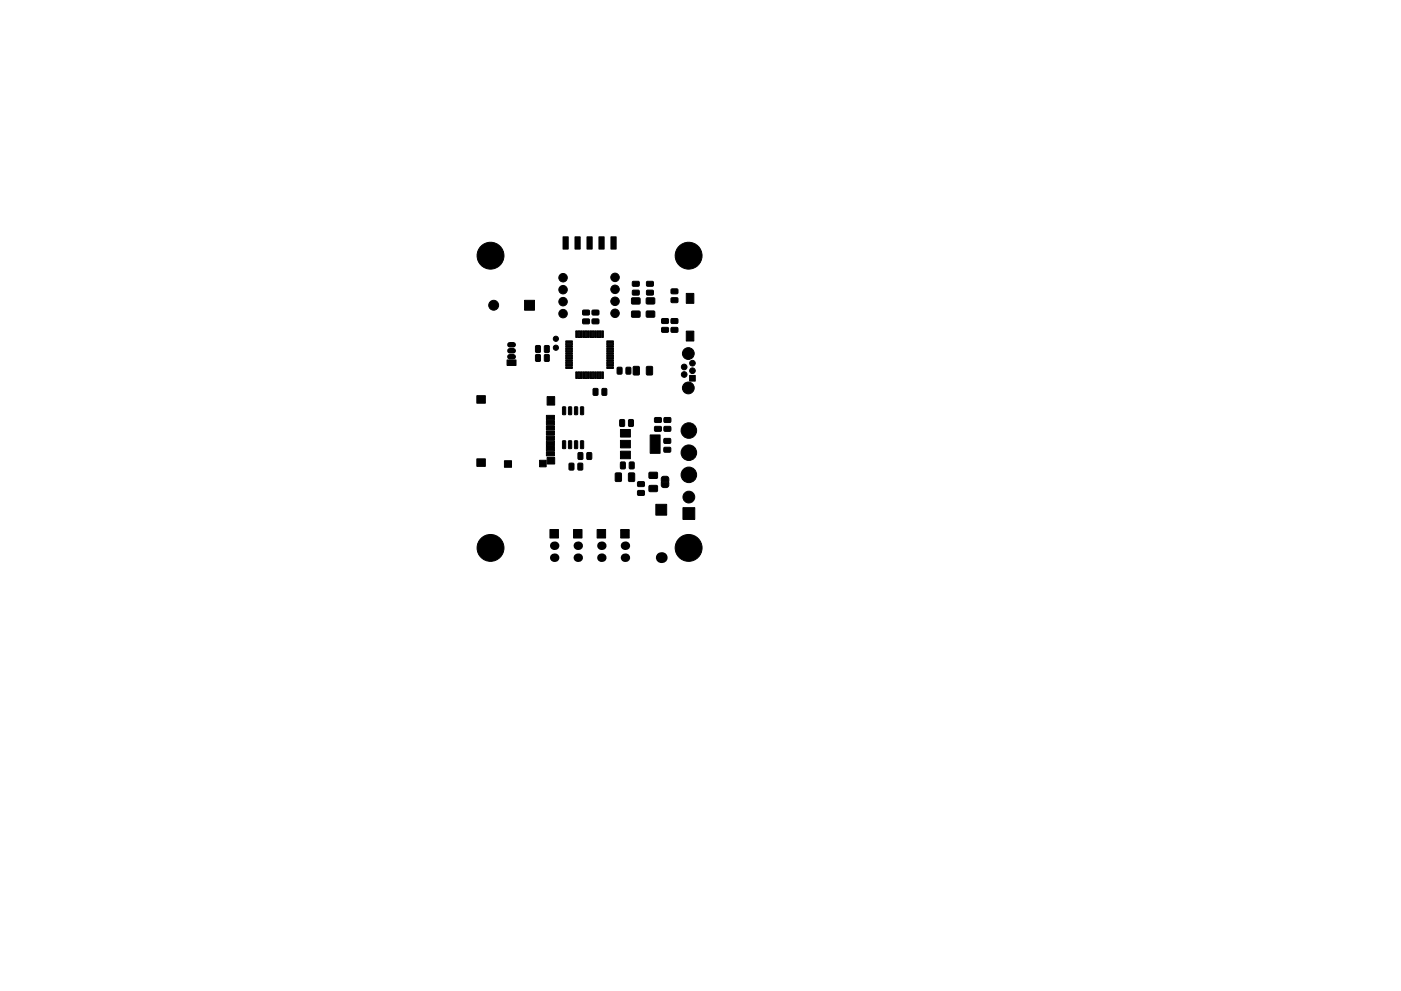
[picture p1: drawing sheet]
<svg xmlns="http://www.w3.org/2000/svg" width="297mm" height="210mm" viewBox="0 0 297 210" stroke-linecap="round" stroke-linejoin="round" font-family="sans-serif">
<g fill="#000" stroke="#000" stroke-width=".21">
<path d="M119.4 50.2h1.1v2.6h-1.1zM121.9 50.2h1.1v2.6h-1.1zM124.5 50.2h1v2.6h-1zM127 50.2h1.1v2.6h-1.1zM129.5 50.2h1.1v2.6h-1.1zM134.1 59.8l1.3-.1 .1 .9-.2 .1h-1.1l-.1-.2zM137.1 59.8l1.3-.1 .1 .9-.2 .1h-1.1l-.1-.2zM107.5 76.4h1.9v1.1h-1.9zM111.2 63.7h2.1v2.1h-2.1zM113.6 75.3l.7-.1 .3 .1v1.2l-.1 .2-.9-.1zM113.6 73.4l.7-.1 .3 .1v1.2l-.1 .2-.9-.1zM115.5 75.3l.7-.1 .2 .1 .1 1.2-.1 .2-1-.1z"/>
<path d="M115.5 73.4l.7-.1 .2 .1 .1 1.2-.1 .2-1-.1zM119.9 72.3h1.5v.4h-1.5zM119.9 72.8h1.5v.4h-1.5zM119.9 73.3h1.5v.4h-1.5zM119.9 73.8h1.5v.4h-1.5zM119.9 74.3h1.5v.4h-1.5zM119.9 74.8h1.5v.4h-1.5zM119.9 75.3h1.5v.4h-1.5zM119.9 75.8h1.5v.4h-1.5zM119.9 76.3h1.5v.4h-1.5zM119.9 76.8h1.5v.4h-1.5zM119.9 77.3h1.5v.4h-1.5z"/>
<path d="M119.9 77.8h1.5v.4h-1.5zM122.1 70.2h.3v1.4h-.3zM122.6 70.2h.3v1.4h-.3zM123.1 70.2h.3v1.4h-.3zM123.6 70.2h.3v1.4h-.3zM124.1 70.2h.3v1.4h-.3zM123.6 67.7h1.3l.1 .9-.2 .1h-1.2l-.1-.2zM123.6 65.9l1.3-.1 .1 .9-.2 .1h-1.2l-.1-.2zM124.6 70.2h.3v1.4h-.3zM125.1 70.2h.3v1.4h-.3zM125.6 70.2h.3v1.4h-.3zM126.1 70.2h.3v1.4h-.3z"/>
<path d="M125.6 65.9l1.3-.1 .1 .9-.2 .1h-1.2l-.1-.2zM125.6 67.7h1.3l.1 .9-.2 .1h-1.2l-.1-.2zM126.6 70.2h.3v1.4h-.3zM127.1 70.2h.3v1.4h-.3zM127.6 70.2h.3v1.4h-.3zM128.6 77.8h1.5v.4h-1.5zM128.6 77.3h1.5v.4h-1.5zM128.6 76.8h1.5v.4h-1.5zM128.6 76.3h1.5v.4h-1.5zM128.6 75.8h1.5v.4h-1.5zM128.6 75.3h1.5v.4h-1.5zM128.6 74.8h1.5v.4h-1.5z"/>
<path d="M128.6 74.3h1.5v.4h-1.5zM128.6 73.8h1.5v.4h-1.5zM128.6 73.3h1.5v.4h-1.5zM128.6 72.8h1.5v.4h-1.5zM128.6 72.3h1.5v.4h-1.5zM130.9 78l.7-.1 .3 .1v1.2l-.1 .2-.9-.1zM132.8 78l.7-.1 .2 .1 .1 1.2-.1 .2-1-.1zM134.1 61.6h1.3l.1 .9-.2 .1h-1.1l-.1-.2zM134.3 77.8l1-.1 .2 .1 .1 1.5-.1 .2h-1.2zM134 66.1l1.6-.1 .1 1.2-.2 .1h-1.5l-.1-.2zM134 63.3l1.6-.1 .1 1.2-.2 .1h-1.5l-.1-.2zM137.1 77.8l1-.1 .2 .1 .1 1.5-.1 .2h-1.2z"/>
<path d="M137.1 61.6h1.3l.1 .9-.2 .1h-1.1l-.1-.2zM137.1 66h1.6l.1 1.2-.2 .1h-1.5l-.1-.3zM137.1 63.2h1.6l.1 1.2-.2 .1h-1.5l-.1-.3zM140.3 69.5h1.3l.1 .9-.2 .1h-1.1l-.2-.2zM140.3 67.7l1.3-.1 .1 .9-.2 .1h-1.1l-.2-.2zM142.3 69.5h1.3l.1 .9-.2 .1h-1.1l-.2-.2zM142.3 67.7l1.3-.1 .1 .9-.2 .1h-1.1l-.2-.2zM142.3 63.2h1.3l.1 .9-.2 .1h-1.1l-.1-.2zM142.3 61.4l1.3-.1 .1 .9-.2 .1h-1.1l-.1-.2zM145.5 70.3h1.6v2.1h-1.6zM145.5 62.3h1.6v2.1h-1.6zM101.1 97.3h1.8v1.6h-1.8z"/>
<path d="M101.1 83.9h1.8v1.6h-1.8zM107 97.8h1.4v1.3h-1.4zM114.4 97.7h1.4v1.3h-1.4zM115.8 95.8h1.7v.9h-1.7zM115.8 94.7h1.7v.9h-1.7zM115.8 93.6h1.7v.9h-1.7zM115.8 92.5h1.7v.9h-1.7zM115.8 91.4h1.7v.9h-1.7zM115.8 90.3h1.7v.9h-1.7zM115.8 89.2h1.7v.9h-1.7zM115.8 88.1h1.7v.9h-1.7zM116 97.1h1.6v1.3h-1.6z"/>
<path d="M116 84.1h1.6v1.8h-1.6zM119.3 86.3l.6 .1v1.4l-.1 .2-.5-.1zM119.3 93.5l.6 .1v1.4l-.1 .2-.5-.1zM120.6 86.3l.6 .1v1.4l-.1 .2-.6-.1zM120.6 93.5l.6 .1v1.4l-.1 .2-.6-.1zM120.7 98.3l.7-.1 .3 .2v1.1l-.1 .2-.9-.1zM121.8 86.3l.7 .1v1.4l-.1 .2-.6-.1zM121.8 93.5l.7 .1v1.4l-.1 .2-.6-.1zM122.1 78.9h.3v1.4h-.3zM122.6 78.9h.3v1.4h-.3zM122.6 98.3l.7-.1 .2 .2 .1 1.1-.1 .2-1-.1zM122.6 96.1l.7-.1 .3 .1v1.2l-.1 .2-.9-.1z"/>
<path d="M123.1 78.9h.3v1.4h-.3zM123.1 86.3l.6 .1 .1 1.4-.2 .2-.5-.1zM123.1 93.5l.6 .1 .1 1.4-.2 .2-.5-.1zM123.6 78.9h.3v1.4h-.3zM124.1 78.9h.3v1.4h-.3zM124.6 78.9h.3v1.4h-.3zM124.5 96.1l.7-.1 .2 .1 .1 1.2-.1 .2-1-.1zM125.1 78.9h.3v1.4h-.3zM125.6 78.9h.3v1.4h-.3zM126.1 78.9h.3v1.4h-.3zM125.8 82.5l.7-.1 .3 .1v1.2l-.1 .2-.9-.1zM126.6 78.9h.3v1.4h-.3z"/>
<path d="M127.1 78.9h.3v1.4h-.3zM127.6 78.9h.3v1.4h-.3zM127.7 82.5l.7-.1 .2 .1 .1 1.2-.1 .2-1-.1zM131.5 93.4h2.1v1.6h-2.1zM131.5 95.7h2.1v1.6h-2.1zM131.5 91.1h2.1v1.6h-2.1zM131.4 89.1l.8-.1 .2 .1v1.2l-.1 .2-.9-.1zM131.6 98.1l.7-.1 .3 .1v1.2l-.1 .2-.9-.1zM133.3 89.1l.7-.1 .3 .1v1.2l-.1 .2-.9-.1zM133.5 98.1l.7-.1 .2 .1 .1 1.2-.1 .2-1-.1zM137.9 92.3h2v3.9h-2zM138.8 90.5h1.3l.1 .9-.2 .1h-1.1l-.1-.2z"/>
<path d="M138.8 88.7l1.3-.1 .1 .9-.2 .1h-1.1l-.1-.2zM140.8 95l1.3-.1 .1 .9-.2 .2-1.2-.1-.1-.2zM140.8 93.1h1.3l.1 .9-.2 .1-1.2-.1-.1-.2zM140.8 90.5h1.3l.1 .9-.2 .1h-1.1l-.1-.2zM140.8 88.7l1.3-.1 .1 .9-.2 .1h-1.1l-.1-.2zM146.2 79.7h1.2v1.2h-1.2zM116.6 112.3h1.8v1.8h-1.8zM121.6 112.3h1.8v1.8h-1.8zM126.6 112.3h1.8v1.8h-1.8zM130.5 100.4l1-.1 .2 .1 .1 1.5-.1 .2h-1.2zM131.6 112.3h1.8v1.8h-1.8zM133.3 100.4l1-.1 .2 .1 .1 1.5-.1 .2h-1.2z"/>
<path d="M135.2 102.3l1.3-.1 .1 .9-.2 .1h-1.1l-.1-.2zM135.2 104.1h1.3l.1 .9-.2 .1h-1.1l-.1-.2zM139.1 107h2.2v2.3h-2.2zM137.7 100.3l1.6-.1 .1 1.2-.2 .1h-1.5l-.1-.2zM137.7 103.1l1.6-.1 .1 1.2-.2 .1h-1.5l-.1-.2zM140.4 101.2l.3-.2 .8 .1 .3 .4v.6h-1.6v-.6zM140.2 102.4h1.6l-.1 .7-.3 .3h-.9l-.3-.4zM144.8 107.7h2.5v2.5h-2.5z"/>
<circle cx="104" cy="54.2" r="2.85"/>
<circle cx="119.4" cy="58.9" r=".9"/>
<circle cx="130.4" cy="58.8" r=".9"/>
<circle cx="146" cy="54.2" r="2.85"/>
<circle cx="104.7" cy="64.8" r="1.05"/>
<circle cx="117.9" cy="71.9" r=".55"/>
<circle cx="117.9" cy="73.8" r=".55"/>
<circle cx="119.4" cy="61.5" r=".9"/>
<circle cx="119.4" cy="66.5" r=".9"/>
<circle cx="119.4" cy="64" r=".9"/>
<circle cx="130.4" cy="61.4" r=".9"/>
<circle cx="130.4" cy="63.9" r=".9"/>
<circle cx="130.4" cy="66.5" r=".9"/>
<circle cx="145.1" cy="77.9" r=".6"/>
<circle cx="145.1" cy="79.5" r=".6"/>
<circle cx="145.9" cy="75" r="1.25"/>
<circle cx="146.8" cy="78.7" r=".6"/>
<circle cx="146.8" cy="77.1" r=".6"/>
<circle cx="145.9" cy="82.3" r="1.25"/>
<circle cx="146" cy="91.3" r="1.65"/>
<circle cx="146" cy="96" r="1.65"/>
<circle cx="104" cy="116.2" r="2.85"/>
<circle cx="146" cy="116.2" r="2.85"/>
<circle cx="146" cy="100.7" r="1.65"/>
<circle cx="146.1" cy="105.5" r="1.25"/>
</g>
<path d="M108.1 75.7h.7M108.1 74.4h.7M108.1 73.1h.7" fill="none" stroke="#000" stroke-width="1.2"/>
<g fill="#000">
<circle cx="117.5" cy="115.8" r=".9"/>
<circle cx="117.5" cy="118.3" r=".9"/>
<circle cx="122.5" cy="115.8" r=".9"/>
<circle cx="122.5" cy="118.3" r=".9"/>
<circle cx="127.5" cy="118.3" r=".9"/>
<circle cx="127.5" cy="115.8" r=".9"/>
<circle cx="132.5" cy="115.8" r=".9"/>
<circle cx="132.5" cy="118.3" r=".9"/>
<circle cx="140.2" cy="118.3" r="1.15"/>
</g>
</svg>
